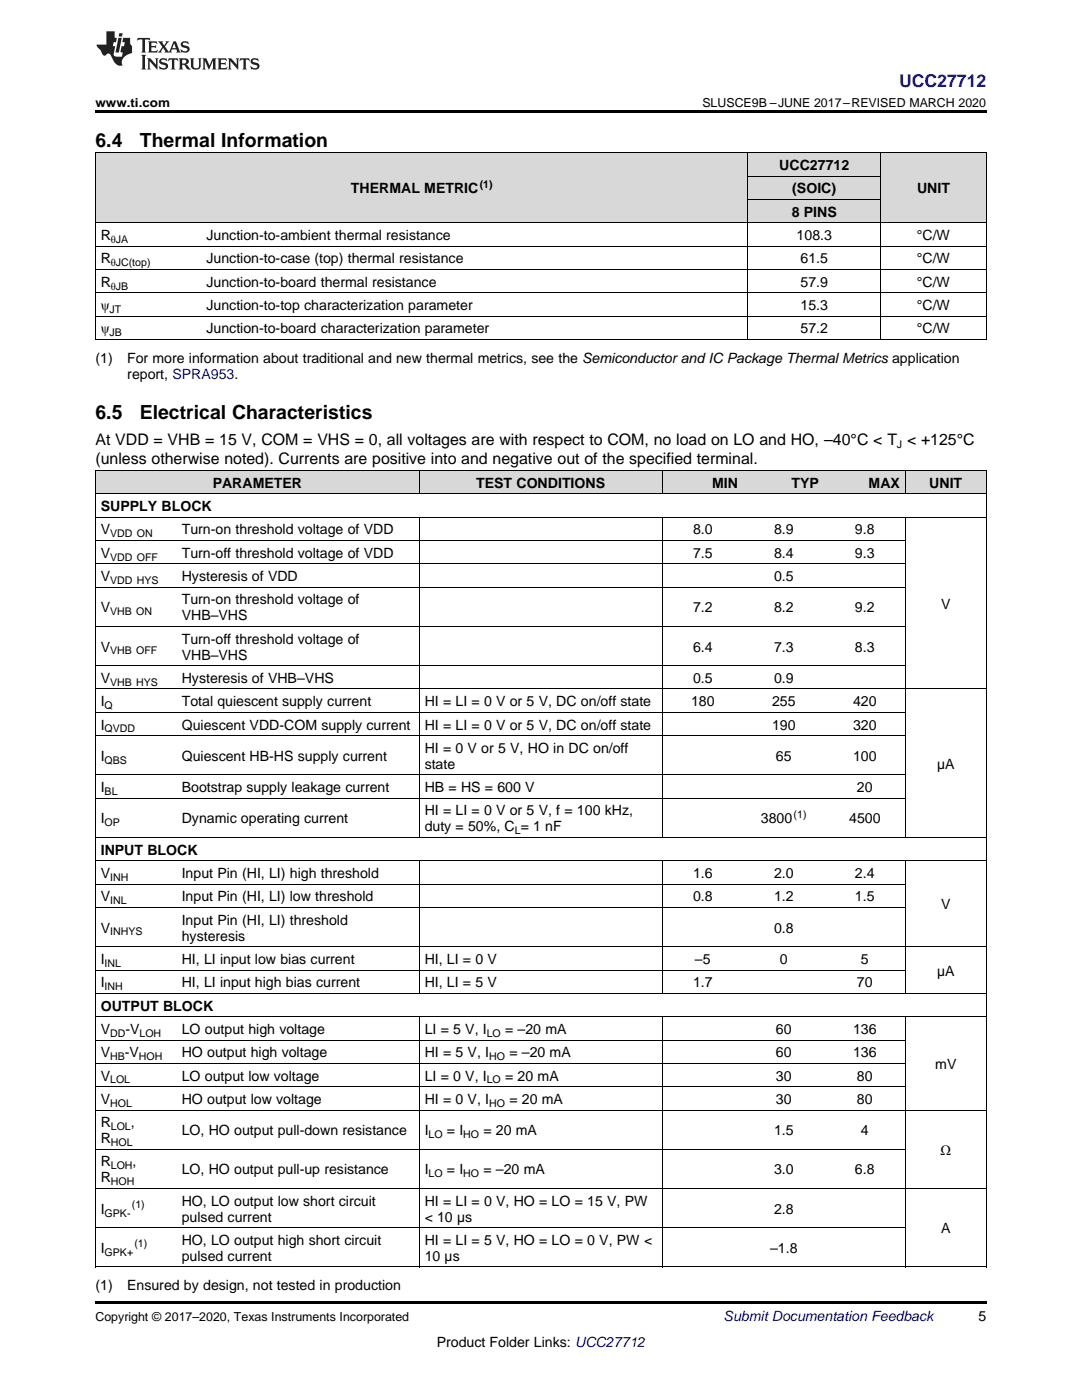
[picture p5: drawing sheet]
<svg xmlns="http://www.w3.org/2000/svg" width="216mm" height="279mm" viewBox="0 0 216 279" stroke-linecap="round" stroke-linejoin="round" font-family="sans-serif">
<defs><g id="words">
<g font-size="3.9">
<text x="19" y="29.3">6.4</text>
<text x="27.9" y="29.3">Thermal Information</text>
<text x="19" y="83.6">6.5</text>
<text x="27.9" y="83.6">Electrical Characteristics</text>
</g>
<text font-size="3.5" fill="#00f" x="179.4" y="17.3">UCC27712</text>
<g font-size="3.2">
<text x="19" y="88.8">At VDD = VHB = 15 V, COM = VHS = 0, all voltages are with respect to COM, no load on LO and HO, –40°C &lt; T &lt; +125°C</text>
<text x="19" y="92.7">(unless otherwise noted). Currents are positive into and negative out of the specified terminal.</text>
</g>
<g font-size="2.8">
<text x="155.5" y="33.9">UCC27712</text>
<text x="70" y="38.6">THERMAL METRIC</text>
<text x="158.1" y="38.6">(SOIC)</text>
<text x="183" y="38.6">UNIT</text>
<text x="20.1" y="47.9">R</text>
<text x="41.2" y="47.9">Junction-to-ambient thermal resistance</text>
<text x="158" y="43.3">8 PINS</text>
<text x="159" y="47.9">108.3</text>
<text x="183" y="47.9">°C/W</text>
<text x="20.1" y="52.6">R</text>
<text x="41.2" y="52.6">Junction-to-case (top) thermal resistance</text>
<text x="159.7" y="52.6">61.5</text>
<text x="183" y="52.6">°C/W</text>
<text x="20.1" y="57.2">R</text>
<text x="41.2" y="57.2">Junction-to-board thermal resistance</text>
<text x="159.7" y="57.2">57.9</text>
<text x="183" y="57.2">°C/W</text>
<text x="20.1" y="61.9">ψ</text>
<text x="41.2" y="61.9">Junction-to-top characterization parameter</text>
<text x="159.7" y="61.9">15.3</text>
<text x="183" y="61.9">°C/W</text>
<text x="20.1" y="66.5">ψ</text>
<text x="41.2" y="66.5">Junction-to-board characterization parameter</text>
<text x="159.7" y="66.5">57.2</text>
<text x="183" y="66.5">°C/W</text>
<text x="19" y="72.4">(1)</text>
<text x="25.4" y="72.4">For more information about traditional and new thermal metrics, see the Semiconductor and IC Package Thermal Metrics application</text>
<text x="25.4" y="75.6">report, SPRA953.</text>
<text x="20.1" y="102">SUPPLY BLOCK</text>
<text x="42.4" y="97.3">PARAMETER</text>
<text x="95" y="97.3">TEST CONDITIONS</text>
<text x="142.1" y="97.3">MIN</text>
<text x="157.9" y="97.3">TYP</text>
<text x="173.3" y="97.3">MAX</text>
<text x="185.4" y="97.3">UNIT</text>
<text x="20.1" y="106.6">V</text>
<text x="36.3" y="106.6">Turn-on threshold voltage of VDD</text>
<text x="138.3" y="106.6">8.0</text>
<text x="154.4" y="106.6">8.9</text>
<text x="170.6" y="106.6">9.8</text>
<text x="20.1" y="111.3">V</text>
<text x="36.3" y="111.3">Turn-off threshold voltage of VDD</text>
<text x="138.3" y="111.3">7.5</text>
<text x="154.4" y="111.3">8.4</text>
<text x="170.6" y="111.3">9.3</text>
<text x="20.1" y="116">V</text>
<text x="36.3" y="116">Hysteresis of VDD</text>
<text x="154.4" y="116">0.5</text>
<text x="20.1" y="122.2">V</text>
<text x="36.3" y="120.6">Turn-on threshold voltage of</text>
<text x="36.3" y="123.8">VHB–VHS</text>
<text x="138.3" y="122.2">7.2</text>
<text x="154.4" y="122.2">8.2</text>
<text x="170.6" y="122.2">9.2</text>
<text x="187.8" y="121.5">V</text>
<text x="20.1" y="130">V</text>
<text x="36.3" y="128.4">Turn-off threshold voltage of</text>
<text x="36.3" y="131.6">VHB–VHS</text>
<text x="138.3" y="130">6.4</text>
<text x="154.4" y="130">7.3</text>
<text x="170.6" y="130">8.3</text>
<text x="20.1" y="136.3">V</text>
<text x="36.3" y="136.3">Hysteresis of VHB–VHS</text>
<text x="138.3" y="136.3">0.5</text>
<text x="154.4" y="136.3">0.9</text>
<text x="20.1" y="140.9">I</text>
<text x="36.3" y="140.9">Total quiescent supply current</text>
<text x="84.7" y="140.9">HI = LI = 0 V or 5 V, DC on/off state</text>
<text x="137.9" y="140.9">180</text>
<text x="154.1" y="140.9">255</text>
<text x="170.2" y="140.9">420</text>
<text x="20.1" y="145.6">I</text>
<text x="36.3" y="145.6">Quiescent VDD-COM supply current</text>
<text x="84.7" y="145.6">HI = LI = 0 V or 5 V, DC on/off state</text>
<text x="154.1" y="145.6">190</text>
<text x="170.2" y="145.6">320</text>
<text x="20.1" y="151.8">I</text>
<text x="36.3" y="151.8">Quiescent HB-HS supply current</text>
<text x="84.7" y="150.2">HI = 0 V or 5 V, HO in DC on/off</text>
<text x="84.7" y="153.4">state</text>
<text x="154.8" y="151.8">65</text>
<text x="170.2" y="151.8">100</text>
<text x="187" y="153.4">µA</text>
<text x="20.1" y="158.1">I</text>
<text x="36.3" y="158.1">Bootstrap supply leakage current</text>
<text x="84.7" y="158.1">HB = HS = 600 V</text>
<text x="171" y="158.1">20</text>
<text x="20.1" y="164.3">I</text>
<text x="36.3" y="164.3">Dynamic operating current</text>
<text x="84.7" y="162.7">HI = LI = 0 V or 5 V, f = 100 kHz,</text>
<text x="84.7" y="165.9">duty = 50%, C = 1 nF</text>
<text x="151.8" y="164.3">3800</text>
<text x="169.4" y="164.3">4500</text>
<text x="20.1" y="170.6">INPUT BLOCK</text>
<text x="20.1" y="175.2">V</text>
<text x="20.1" y="179.9">V</text>
<text x="36.3" y="175.2">Input Pin (HI, LI) high threshold</text>
<text x="36.3" y="179.9">Input Pin (HI, LI) low threshold</text>
<text x="138.3" y="175.2">1.6</text>
<text x="138.3" y="179.9">0.8</text>
<text x="154.4" y="175.2">2.0</text>
<text x="154.4" y="179.9">1.2</text>
<text x="170.6" y="175.2">2.4</text>
<text x="170.6" y="179.9">1.5</text>
<text x="36.3" y="184.5">Input Pin (HI, LI) threshold</text>
<text x="187.8" y="181.5">V</text>
<text x="20.1" y="186.1">V</text>
<text x="36.3" y="187.7">hysteresis</text>
<text x="154.4" y="186.1">0.8</text>
<text x="20.1" y="192.4">I</text>
<text x="20.1" y="197">I</text>
<text x="36.3" y="192.4">HI, LI input low bias current</text>
<text x="36.3" y="197">HI, LI input high bias current</text>
<text x="84.7" y="192.4">HI, LI = 0 V</text>
<text x="84.7" y="197">HI, LI = 5 V</text>
<text x="138.3" y="197">1.7</text>
<text x="138.7" y="192.4">–5</text>
<text x="155.6" y="192.4">0</text>
<text x="171" y="197">70</text>
<text x="171.8" y="192.4">5</text>
<text x="187" y="194.7">µA</text>
<text x="20.1" y="201.7">OUTPUT BLOCK</text>
<text x="20.1" y="206.3">V</text>
<text x="25" y="206.3">-V</text>
<text x="36.3" y="206.3">LO output high voltage</text>
<text x="84.7" y="206.3">LI = 5 V, I</text>
<text x="100.8" y="206.3">= –20 mA</text>
<text x="154.8" y="206.3">60</text>
<text x="170.2" y="206.3">136</text>
<text x="20.1" y="211">V</text>
<text x="20.1" y="215.7">V</text>
<text x="24.9" y="211">-V</text>
<text x="36.3" y="211">HO output high voltage</text>
<text x="36.3" y="215.7">LO output low voltage</text>
<text x="84.7" y="211">HI = 5 V, I</text>
<text x="84.7" y="215.7">LI = 0 V, I</text>
<text x="100.8" y="215.7">= 20 mA</text>
<text x="101.6" y="211">= –20 mA</text>
<text x="154.8" y="211">60</text>
<text x="154.8" y="215.7">30</text>
<text x="170.2" y="211">136</text>
<text x="171" y="215.7">80</text>
<text x="186.6" y="213.3">mV</text>
<text x="20.1" y="220.3">V</text>
<text x="36.3" y="220.3">HO output low voltage</text>
<text x="84.7" y="220.3">HI = 0 V, I</text>
<text x="101.6" y="220.3">= 20 mA</text>
<text x="154.8" y="220.3">30</text>
<text x="171" y="220.3">80</text>
<text x="20.1" y="225">R</text>
<text x="26.1" y="225">,</text>
<text x="36.3" y="226.6">LO, HO output pull-down resistance</text>
<text x="84.7" y="226.6">I</text>
<text x="89.2" y="226.6">= I</text>
<text x="96.4" y="226.6">= 20 mA</text>
<text x="154.4" y="226.6">1.5</text>
<text x="171.8" y="226.6">4</text>
<text x="20.1" y="228.1">R</text>
<text x="20.1" y="232.8">R</text>
<text x="26.5" y="232.8">,</text>
<text x="187.7" y="230.5">Ω</text>
<text x="20.1" y="236">R</text>
<text x="36.3" y="234.4">LO, HO output pull-up resistance</text>
<text x="84.7" y="234.4">I</text>
<text x="89.2" y="234.4">= I</text>
<text x="96.4" y="234.4">= –20 mA</text>
<text x="154.4" y="234.4">3.0</text>
<text x="170.6" y="234.4">6.8</text>
<text x="20.1" y="242.2">I</text>
<text x="36.3" y="240.6">HO, LO output low short circuit</text>
<text x="36.3" y="243.8">pulsed current</text>
<text x="84.7" y="240.6">HI = LI = 0 V, HO = LO = 15 V, PW</text>
<text x="84.7" y="243.8">&lt; 10 µs</text>
<text x="154.4" y="242.2">2.8</text>
<text x="20.1" y="250">I</text>
<text x="36.3" y="248.5">HO, LO output high short circuit</text>
<text x="36.3" y="251.6">pulsed current</text>
<text x="84.7" y="248.5">HI = LI = 5 V, HO = LO = 0 V, PW &lt;</text>
<text x="84.7" y="251.6">10 µs</text>
<text x="153.7" y="250">–1.8</text>
<text x="187.8" y="246.1">A</text>
<text x="19" y="257.5">(1)</text>
<text x="25.4" y="257.5">Ensured by design, not tested in production</text>
<text x="195.3" y="263.6">5</text>
<text x="87.1" y="268.9">Product Folder Links: UCC27712</text>
</g>
<text font-size="2.8" fill="#0000c8" x="144.4" y="263.6">Submit Documentation Feedback</text>
<g font-size="2.5">
<text x="19" y="21.4">www.ti.com</text>
<text x="140.2" y="21.4">SLUSCE9B –JUNE 2017–REVISED MARCH 2020</text>
<text x="19" y="263.6">Copyright © 2017–2020, Texas Instruments Incorporated</text>
</g>
<g font-size="2.1">
<text x="95.7" y="37.5">(1)</text>
<text x="22.1" y="48.5">θJA</text>
<text x="22.1" y="53.1">θJC(top)</text>
<text x="22.1" y="57.8">θJB</text>
<text x="21.9" y="62.4">JT</text>
<text x="21.9" y="67.1">JB</text>
<text x="179" y="89.4">J</text>
<text x="22" y="107.2">VDD ON</text>
<text x="22" y="111.9">VDD OFF</text>
<text x="22" y="116.5">VDD HYS</text>
<text x="22" y="122.8">VHB ON</text>
<text x="22" y="130.6">VHB OFF</text>
<text x="22" y="136.8">VHB HYS</text>
<text x="20.9" y="141.5">Q</text>
<text x="20.9" y="146.2">QVDD</text>
<text x="20.9" y="152.4">QBS</text>
<text x="20.9" y="158.6">BL</text>
<text x="20.9" y="164.9">OP</text>
<text x="102.7" y="166.5">L</text>
<text x="158.4" y="163.2">(1)</text>
<text x="22" y="175.8">INH</text>
<text x="22" y="180.4">INL</text>
<text x="22" y="186.7">INHYS</text>
<text x="20.9" y="192.9">INL</text>
<text x="20.9" y="197.6">INH</text>
<text x="22" y="206.9">DD</text>
<text x="27.8" y="206.9">LOH</text>
<text x="97.1" y="206.9">LO</text>
<text x="22" y="211.6">HB</text>
<text x="27.7" y="211.6">HOH</text>
<text x="97.6" y="211.6">HO</text>
<text x="22" y="216.2">LOL</text>
<text x="22" y="220.9">HOL</text>
<text x="97.1" y="216.2">LO</text>
<text x="97.6" y="220.9">HO</text>
<text x="22.1" y="225.5">LOL</text>
<text x="85.5" y="227.1">LO</text>
<text x="92.4" y="227.1">HO</text>
<text x="22.1" y="228.7">HOL</text>
<text x="22.1" y="233.4">LOH</text>
<text x="22.1" y="236.5">HOH</text>
<text x="85.5" y="234.9">LO</text>
<text x="92.4" y="234.9">HO</text>
<text x="20.9" y="242.8">GPK-</text>
<text x="26.3" y="241.1">(1)</text>
<text x="20.9" y="250.6">GPK+</text>
<text x="26.8" y="248.9">(1)</text>
</g>
</g></defs>
<g fill="#d8d8d8">
<path d="M19 93.9h16.2v4.7h-16.2z"/>
<path d="M35.2 93.9h48.5v4.7h-48.5z"/>
<path d="M83.7 93.9h48.5v4.7h-48.5z"/>
<path d="M132.2 93.9h16.1v4.7h-16.1z"/>
<path d="M148.3 93.9h16.2v4.7h-16.2z"/>
<path d="M164.5 93.9h16.2v4.7h-16.2z"/>
<path d="M180.7 93.9h16.1v4.7h-16.1z"/>
<path d="M19 30.6h21.1v13.9h-21.1z"/>
<path d="M40.1 30.6h109.2v13.9h-109.2z"/>
<path d="M175.7 30.6h21.1v13.9h-21.1z"/>
<path d="M149.3 39.9h26.4v4.6h-26.4z"/>
<path d="M149.3 35.2h26.4v4.7h-26.4z"/>
<path d="M149.3 30.6h26.4v4.6h-26.4z"/>
</g>
<path d="M19 22h177.8v.5h-177.8zM19 67.8h.2zM149.2 67.8h.1zM175.6 67.8h.1zM196.7 67.8h.1zM19 252.9h.2zM83.6 252.9h.1zM132.1 252.9h.1zM180.6 252.9h.1zM196.7 252.9h.1zM19 259.7h177.8v.5h-177.8z" fill="#000"/>
<g fill="none" stroke="#000" stroke-width=".2">
<path d="M19 30.5h177.8M19.1 30.5v37.3M149.2 30.5v37.3M149.3 39.8h26.4M149.3 35.2h26.4M175.7 30.5v37.3M196.8 30.5v37.3M19 58.4h177.8M19 53.8h177.8M19 49.1h177.8M19 44.5h177.8M19 67.8h177.8"/>
<path d="M19 63.1h177.8M19 98.5h177.8M19 93.9h177.8M19.1 93.9v159M83.6 93.9v4.7M132.1 93.9v4.7M180.6 93.9v4.7M196.8 93.9v159M19 117.2h161.7M19 112.5h161.7M19 107.9h161.7M19 103.2h177.8"/>
<path d="M83.6 103.2v64M132.1 103.2v64M180.6 103.2v64M19 137.5h177.8M19 132.8h161.7M19 125h161.7M19 159.3h161.7M19 154.6h161.7M19 146.8h161.7M19 142.2h161.7M19 176.4h161.7M19 171.8h177.8"/>
<path d="M19 167.1h177.8M83.6 171.8v26.5M132.1 171.8v26.5M180.6 171.8v26.5M19 198.2h177.8M19 193.6h161.7M19 188.9h177.8M19 181.1h161.7M19 216.9h161.7M19 212.2h161.7M19 207.6h161.7M19 202.9h177.8"/>
<path d="M83.6 202.9v50M132.1 202.9v50M180.6 202.9v50M19 237.2h177.8M19 229.4h161.7M19 221.5h177.8M19 252.9h177.8M19 245h161.7"/>
</g>
<g fill="#231f20">
<path d="M27.5 7.6l-.1 .5 .4-.2h.6v.1v2.1l-.2 .4h1l-.3-.4v-2.1l.1-.1h.5l.5 .2-.2-.5zM29.5 8.3l.2 .3v1.5l-.2 .4h1.8l.2-.6a1.04 1.04 0 0 1-1.3 .2v-.7h.6l.3 .2v-.6l-.3 .2h-.6v-.6l.8-.1 .4 .3-.2-.5zM31.5 8.3l.9 1.1-.9 1.1h.8l-.2-.2 .5-.7 .4 .7-.2 .2h1.5l-.1-.2 .1-.4h.9l.1 .4-.2 .2h1l-.3-.3-.7-1.9h-.5l-.9 2-.8-1 .9-1h-.8l.1 .3-.3 .5-.4-.6 .2-.2zM34.7 8.6l.4 1h-.7zM36.3 8.4a.63 .63 0 0 0-.2 .7 .63 .63 0 0 0 .6 .4l.6 .2 .1 .2a.75 .75 0 0 1-.7 .4 .75 .75 0 0 1-.6-.5l.1 .7 .1-.1a1.11 1.11 0 0 0 1.5-.6 1.13 1.13 0 0 0-1.2-.8l-.1-.4a1.04 1.04 0 0 1 1.2 .2l-.2-.5-.1 .1-.5-.2zM28.2 10.9l.2 .4v2.2l-.2 .4h1l-.3-.4v-2.2l.3-.4zM29.3 11.6l.3 .4v1.5l-.3 .4h.8l-.2-.4v-1.3l1.5 1.7v-1.9l.2-.4h-.7l.2 .4v.9l-1.1-1.3zM32 11.8a.62 .62 0 0 0-.2 .7 .62 .62 0 0 0 .6 .4l.6 .1 .1 .3a.76 .76 0 0 1-.7 .3 .76 .76 0 0 1-.6-.4l.1 .7 .1-.1a1.11 1.11 0 0 0 1.5-.6 1.13 1.13 0 0 0-1.2-.8l-.1-.4a1.04 1.04 0 0 1 1.2 .2l-.2-.6-.1 .1-.5-.1zM33.7 11.6l-.2 .6a.61 .61 0 0 1 .8-.3v1.6l-.2 .4h.9l-.2-.4v-1.6a.63 .63 0 0 1 .8 .3l-.2-.6zM35.6 11.6l.3 .4v1.5l-.3 .4h1l-.2-.2v-.8l.5 .2a.76 .76 0 0 0 1.2 .7l-1-1a.58 .58 0 0 0 .6-.5 .58 .58 0 0 0-.5-.6zM36.4 11.9h.1a.45 .45 0 0 1 .5 .1 .45 .45 0 0 1 .1 .5l-.7 .2zM37.9 11.6l.2 .2a2.17 2.17 0 0 0 .3 1.9 .99 .99 0 0 0 1.6-.6v-1.1l.2-.4h-.7l.2 .2a1.92 1.92 0 0 1-.2 1.8 .6 .6 0 0 1-.9-.5v-1.1l.2-.4zM40.4 11.6l.2 .4v1.5l-.2 .4h.7l-.2-.4v-1.4l.8 1.8 .8-1.8v1.4l-.2 .4h.9l-.2-.4v-1.5l.2-.4h-.8l-.6 1.5-.6-1.5zM43.4 11.6l.2 .4v1.5l-.2 .4h1.8l.2-.6a1.04 1.04 0 0 1-1.3 .1v-.6h.5l.4 .2v-.6l-.4 .2h-.5v-.7h.8l.3 .3-.1-.6zM45.5 11.6l.2 .4v1.5l-.2 .4h.7l-.2-.4v-1.3l1.5 1.7v-1.9l.2-.4h-.7l.2 .4v.9l-1.1-1.3zM47.9 11.6l-.1 .6a.61 .61 0 0 1 .8-.3v1.6l-.3 .4h1l-.3-.4 .1-1.6a.63 .63 0 0 1 .7 .3l-.1-.6zM50.2 11.8a.62 .62 0 0 0-.2 .7 .62 .62 0 0 0 .6 .4l.6 .1 .2 .3a.76 .76 0 0 1-.8 .3 .76 .76 0 0 1-.6-.4l.1 .7 .2-.1a1.11 1.11 0 0 0 1.5-.6 1.13 1.13 0 0 0-1.3-.8l-.1-.4a1.04 1.04 0 0 1 1.2 .2l-.1-.6-.2 .1-.5-.1z"/>
<path d="M21.2 6.3v2.6h-1.9l.1 .4 .7 .9a.91 .91 0 0 0 1 .8 .56 .56 0 0 1 .5-.3 .56 .56 0 0 1 .5 .3l.4 .8a1.53 1.53 0 0 0 1.9 1.2 1.54 1.54 0 0 1 1-2.1l.9-.3v-1.4a1.52 1.52 0 0 1-.3-1.6h-1.4l-.2 .8h.5l-.2 .8h-.4l-.2 1v.2l.4 .1-.2 .8a1.93 1.93 0 0 1-1.6-.3l.3-1.8h-.5l.2-.8h.4l.2-.8h-.4v-1.3zM23.6 7.6l-.6 2.9h.7l.6-2.9zM23.8 6.6l-.1 .7h.6l.2-.7z"/>
</g>
<use href="#words"/>
</svg>
